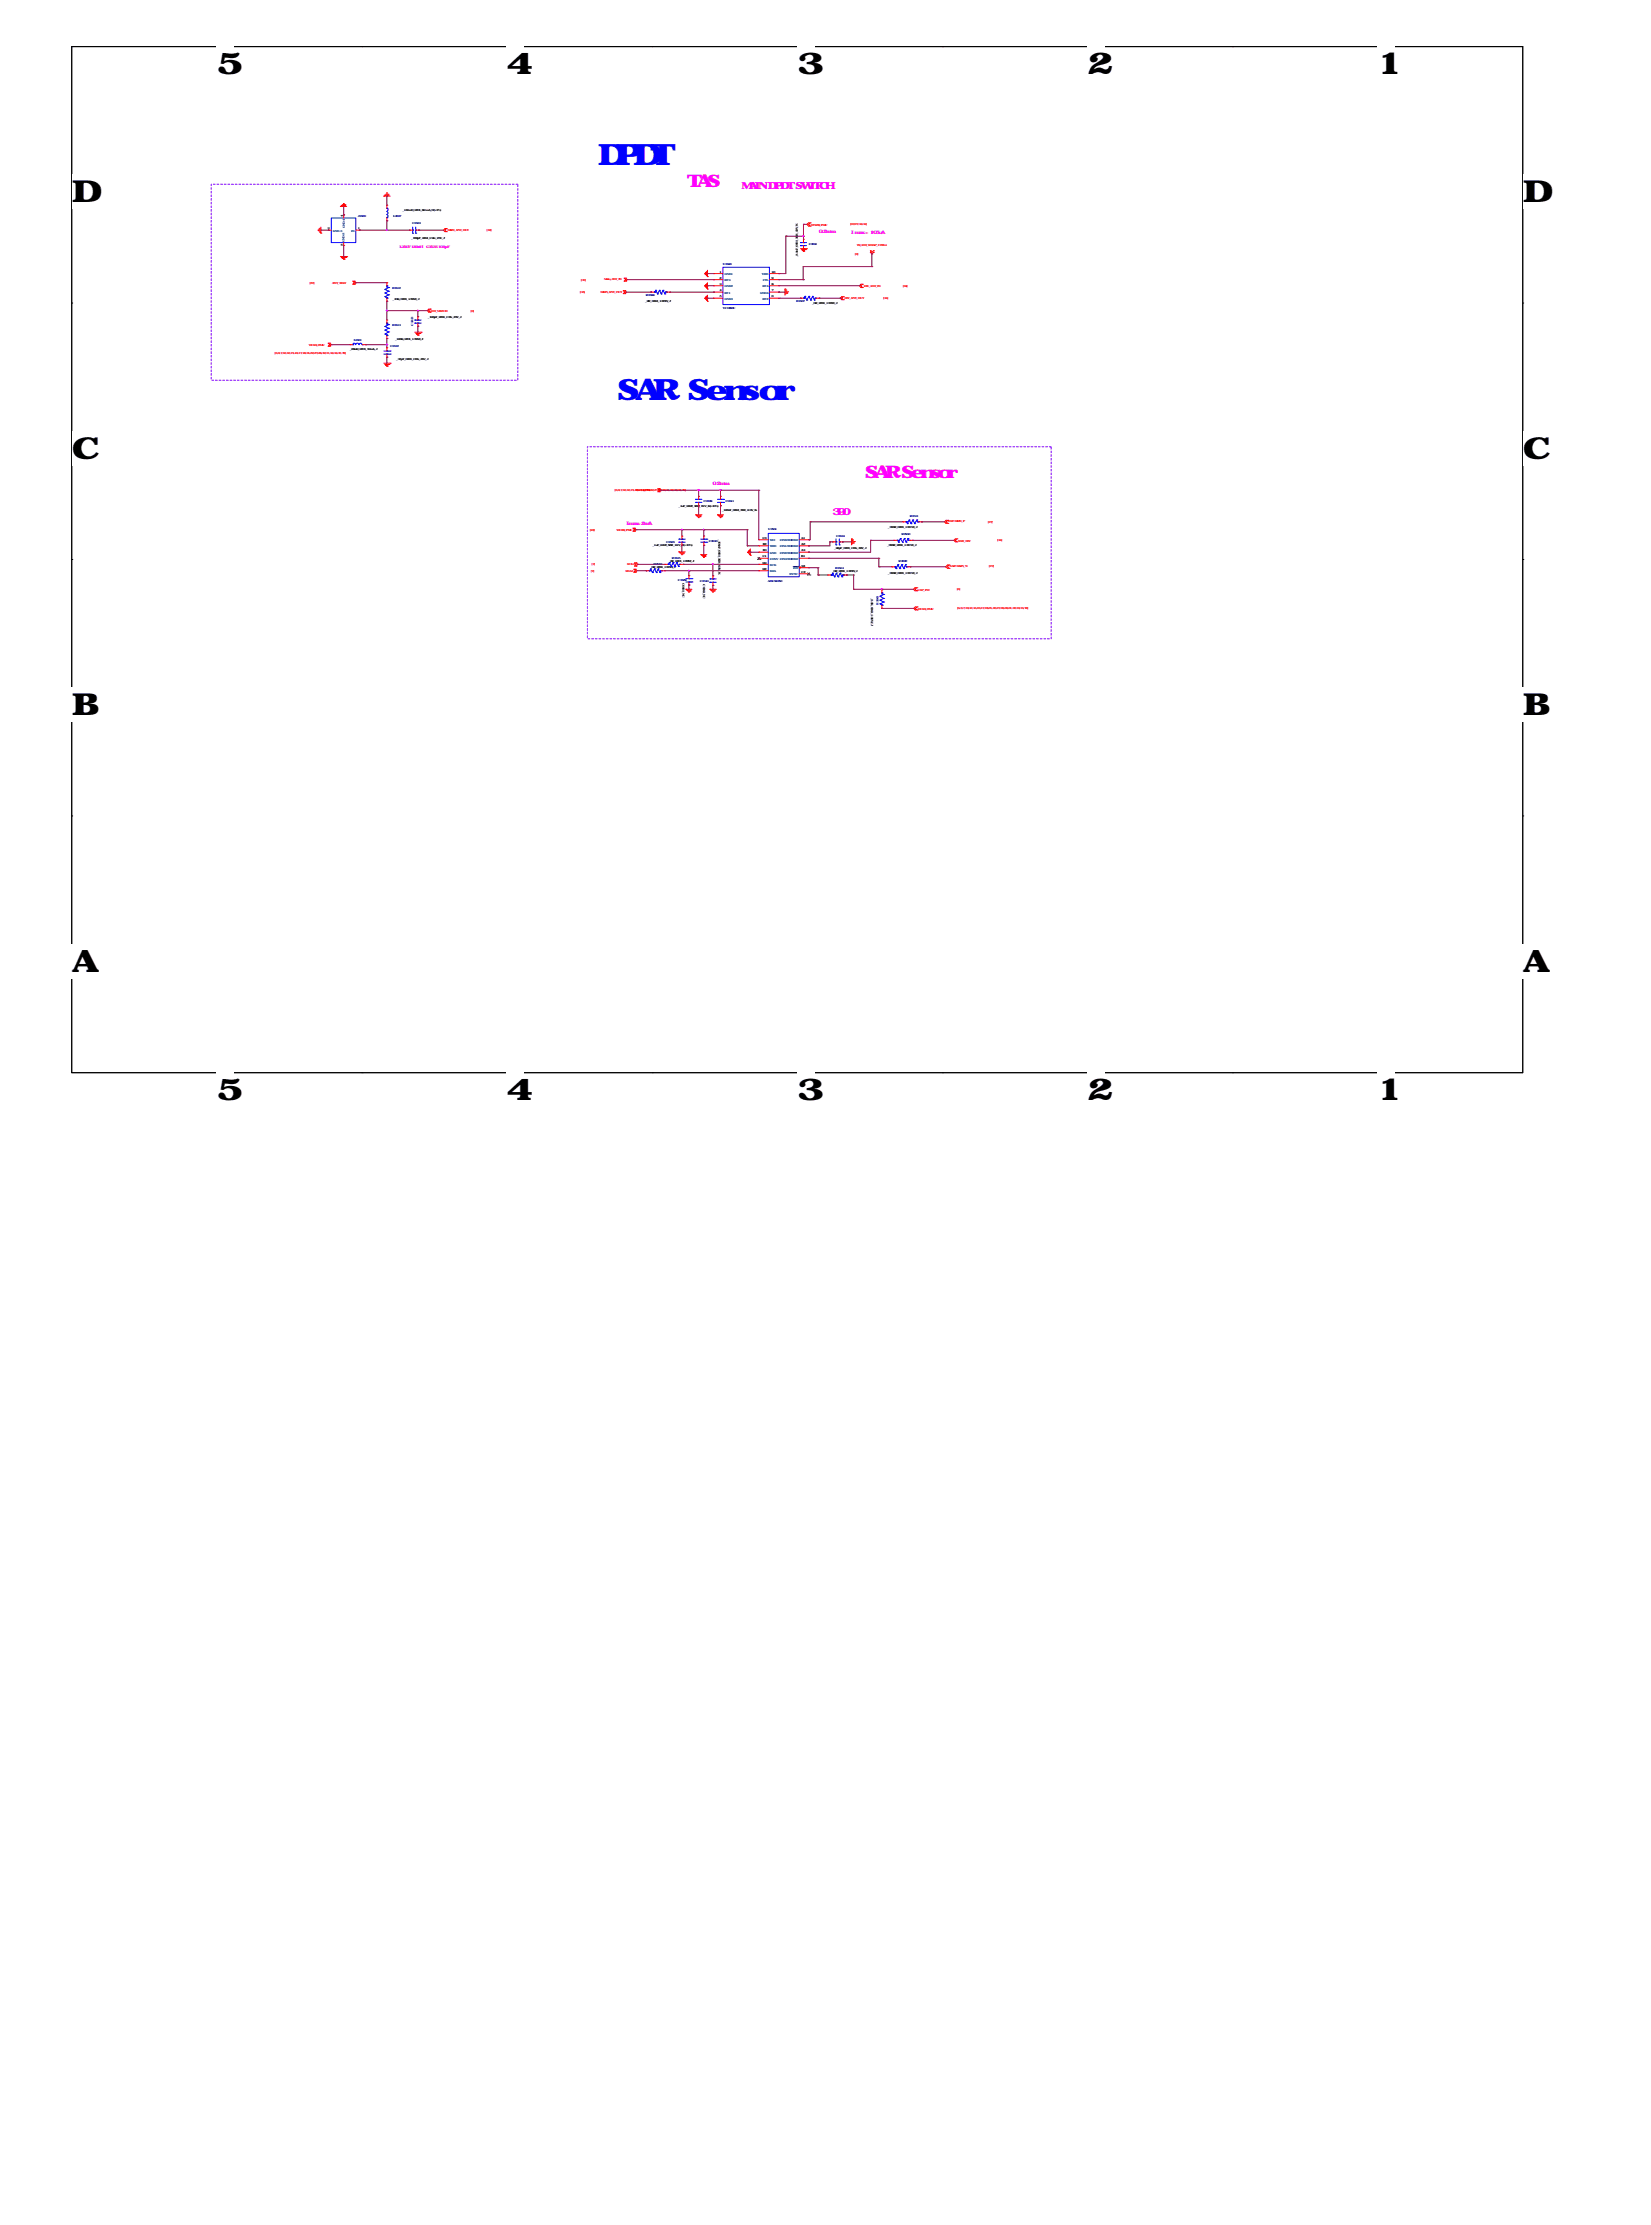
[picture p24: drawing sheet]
<svg xmlns="http://www.w3.org/2000/svg" width="230mm" height="310mm" viewBox="0 0 230 310" stroke-linecap="round" stroke-linejoin="round" font-family="sans-serif">
<defs><g id="words">
<g font-size="4.2">
<text x="30.2" y="10.3">5</text>
<text x="70.6" y="10.3">4</text>
<text x="111" y="10.3">3</text>
<text x="151.5" y="10.3">2</text>
<text x="191.9" y="10.3">1</text>
<text x="10" y="28.2">D</text>
<text x="212.1" y="28.2">D</text>
<text x="10" y="63.9">C</text>
<text x="212.1" y="63.9">C</text>
<text x="10" y="99.6">B</text>
<text x="212.1" y="99.6">B</text>
<text x="10" y="135.4">A</text>
<text x="212.1" y="135.4">A</text>
<text x="30.2" y="153.3">5</text>
<text x="70.6" y="153.3">4</text>
<text x="111" y="153.3">3</text>
<text x="151.5" y="153.3">2</text>
<text x="191.9" y="153.3">1</text>
</g>
<g font-size="4.1" fill="#00f">
<text x="83.3" y="23">DPDT</text>
<text x="86" y="55.8">SAR Sensor</text>
</g>
<g font-size="2.4" fill="#f0f">
<text x="95.7" y="26.1">TAS</text>
<text x="120.5" y="66.6">SAR Sensor</text>
</g>
<g font-size="1.4" fill="#f0f">
<text x="103.3" y="26.3">MAIN DPDT SWITCH</text>
<text x="116" y="71.8">390欧即可</text>
</g>
<g font-size=".7" fill="#f0f">
<text x="112.1" y="32.5">不小于0.2mm线宽</text>
<text x="118.6" y="32.6">I max = 105uA</text>
<text x="97.2" y="67.5">不小于0.2mm线宽</text>
<text x="87.3" y="73.1">Imax=2mA</text>
</g>
<text font-size=".5" fill="#f0f" x="53.1" y="34.6">空口电路，L3507 120nH，C3533 100pF</text>
<g font-size=".4">
<text x="54.4" y="29.4">叠层电感_120 nH_0201_80 mA_H(±3%)</text>
<text x="45.6" y="31.9">3</text>
<text x="47.8" y="30.3" transform="rotate(-90 47.8 30.3)">4</text>
<text x="47.8" y="34.3" transform="rotate(-90 47.8 34.3)">2</text>
<text x="49.9" y="31.9">1</text>
<text x="56.4" y="33.2">电容_100pF_0201_C0G_25V_J</text>
<text x="111.1" y="35.8" transform="rotate(-90 111.1 35.8)">_2.2nF_0201_X5R_25V_K</text>
<text x="53.9" y="41.8">电阻_10K_0201_1/20W_J</text>
<text x="100.2" y="38">1</text>
<text x="100.2" y="38.8">2</text>
<text x="100.2" y="39.7">3</text>
<text x="100.2" y="40.6">4</text>
<text x="100.2" y="41.4">5</text>
<text x="107.5" y="40.6">7</text>
<text x="107.5" y="38">10</text>
<text x="107.5" y="41.4">6</text>
<text x="107.5" y="39.7">8</text>
<text x="107.5" y="38.8">9</text>
<text x="54.2" y="47.4">电阻_100K_0201_1/20W_J</text>
<text x="58.8" y="44.3">电容_100pF_0201_C0G_25V_J</text>
<text x="89" y="42.1">电阻_0R_0201_1/20W_J</text>
<text x="112.3" y="42.4">电阻_0R_0201_1/20W_J</text>
<text x="47" y="48.8">叠层电感_68nH_0201_50mA_J</text>
<text x="54.4" y="50.1">电容_33pF_0201_C0G_25V_J</text>
<text x="93.7" y="70.6">电容_1uF_0402_X5R_16 V_K(±10%)</text>
<text x="99.7" y="71.2">电容_100nF_0201_X5R_6.3V_K</text>
<text x="90" y="76.1">电容_1uF_0402_X5R_16 V_K(±10%)</text>
<text x="100.1" y="75.1" transform="rotate(90 100.1 75.1)">_100nF_0201_X5R_6.3V_K</text>
<text x="106.2" y="77.7">C1</text>
<text x="106.2" y="75.1">C3</text>
<text x="106.3" y="76.8">B3</text>
<text x="106.3" y="75.9">B2</text>
<text x="111.6" y="76.8">A3</text>
<text x="111.6" y="75.9">A2</text>
<text x="111.6" y="77.7">B1</text>
<text x="111.6" y="75.1">A1</text>
<text x="115.4" y="76.5">电容_68pF_0201_C0G_50V_J</text>
<text x="122.7" y="76.1">电阻_390R_0201_1/20 W_J</text>
<text x="122.9" y="73.6">电阻_390R_0201_1/20 W_J</text>
<text x="89.7" y="79.1">电阻_0R_0201_1/20W_J</text>
<text x="92.3" y="78.2">电阻_0R_0201_1/20W_J</text>
<text x="95.1" y="81.3" transform="rotate(90 95.1 81.3)">C0201_NC</text>
<text x="98" y="81.4" transform="rotate(90 98 81.4)">C0201_NC</text>
<text x="106.2" y="79.4">D2</text>
<text x="106.2" y="78.5">D3</text>
<text x="111.6" y="79.8">C2</text>
<text x="111.6" y="79">D1</text>
<text x="115.1" y="79.7">电阻_0R_0201_1/20W_J</text>
<text x="121.4" y="83.3" transform="rotate(90 121.4 83.3)">_2.2K_0201_1/20W_J</text>
<text x="122.9" y="79.9">电阻_390R_0201_1/20 W_J</text>
</g>
<g font-size=".4" fill="#004080">
<text x="46.4" y="32.3">GND-3</text>
<text x="48" y="33.7" transform="rotate(-90 48 33.7)">GND-2</text>
<text x="48.1" y="31.8" transform="rotate(-90 48.1 31.8)">GND-4</text>
<text x="48.9" y="32.3">IN</text>
<text x="100.9" y="38.3">GND1</text>
<text x="100.9" y="39.2">RF3</text>
<text x="100.9" y="40">GND2</text>
<text x="100.9" y="40.9">RF1</text>
<text x="100.9" y="41.8">GND3</text>
<text x="105.9" y="40.9">GND4</text>
<text x="106.1" y="38.3">VDD</text>
<text x="106.2" y="41.8">RF2</text>
<text x="106.2" y="40">RF4</text>
<text x="106.3" y="39.2">CTL</text>
<text x="107.2" y="77.2">GND</text>
<text x="107.2" y="75.4">VIO</text>
<text x="107.2" y="76.3">VDD</text>
<text x="108.6" y="77.2">CIN2/SHIELD</text>
<text x="108.6" y="76.3">CIN1/SHIELD</text>
<text x="108.6" y="75.4">CIN0/SHIELD</text>
<text x="107.2" y="78">CONV CIN3/SHIELD</text>
<text x="107.2" y="79.7">SDA</text>
<text x="107.2" y="78.8">SCK</text>
<text x="110" y="80.2">SYNC</text>
<text x="110.5" y="79.3">INT</text>
</g>
<g font-size=".4" fill="#000080">
<text x="49.8" y="30.2">J3500</text>
<text x="54.8" y="30.3">L3507</text>
<text x="57.4" y="31.2">C3533</text>
<text x="112.7" y="34.2">C3501</text>
<text x="54.6" y="40.2">R3512</text>
<text x="90" y="41.3">R3508</text>
<text x="100.7" y="37">U3500</text>
<text x="49.3" y="47.6">L3501</text>
<text x="54.6" y="45.4">R3513</text>
<text x="57.5" y="45.4" transform="rotate(-90 57.5 45.4)">C3513</text>
<text x="100.7" y="43.1">VC1899U</text>
<text x="110.9" y="42.1">R3507</text>
<text x="54.4" y="48.4">C3512</text>
<text x="98" y="69.9">C3508</text>
<text x="101.1" y="70">C3511</text>
<text x="126.8" y="72">R3511</text>
<text x="92.8" y="75.6">C3535</text>
<text x="93.6" y="77.8">R3515</text>
<text x="98.7" y="75.5">C3536</text>
<text x="107" y="73.9">U3501</text>
<text x="116.5" y="74.8">C3534</text>
<text x="125.6" y="74.6">R3500</text>
<text x="91" y="78.7">R3516</text>
<text x="94.5" y="81">C3509</text>
<text x="97.5" y="81.1">C3510</text>
<text x="107" y="81.1">ADUX1050</text>
<text x="116.3" y="79.3">R3514</text>
<text x="125.2" y="78.3">R3502</text>
<text x="122.4" y="84.2" transform="rotate(-90 122.4 84.2)">R3501</text>
</g>
<g font-size=".4" fill="#f00">
<text x="62.3" y="32.2">MAIN_ANT_OUT</text>
<text x="67.8" y="32.2">[35]</text>
<text x="113" y="31.4">VFE28_PMU</text>
<text x="118.4" y="31.4">[10,27,32,34]</text>
<text x="119.1" y="35.5">[6]</text>
<text x="119.3" y="34.3">TX_ANT_SWAP_CTRL1</text>
<text x="43.1" y="39.5">[27]</text>
<text x="46.3" y="39.5">ANT_TEST</text>
<text x="80.8" y="40.8">[35]</text>
<text x="80.9" y="39.1">[33]</text>
<text x="83.7" y="40.8">MAIN_ANT_OUT</text>
<text x="84.2" y="39.1">Main_ANT_IN</text>
<text x="117.7" y="41.7">DIV_ANT_OUT</text>
<text x="120.4" y="39.9">DIV_ANT_IN</text>
<text x="123" y="41.7">[34]</text>
<text x="125.8" y="39.9">[34]</text>
<text x="59.9" y="43.4">ANT_MATCH</text>
<text x="65.5" y="43.4">[6]</text>
<text x="38.3" y="49.3">[5,6,7,10,12,15,16,17,18,21,22,27,28,30,31,32,34,35,78]</text>
<text x="43" y="48.2">VIO18_PMU</text>
<text x="85.6" y="68.4">[5,6,7,10,12,15,16,17,18,21,22,27,28,30,31,32,34,35,78]</text>
<text x="88.6" y="68.5">VIO18_PMU</text>
<text x="82.2" y="73.9">[10]</text>
<text x="85.9" y="73.9">VIO28_PMU</text>
<text x="132" y="72.8">SAR MAIN_P</text>
<text x="133.5" y="75.5">SAR_DIV</text>
<text x="137.6" y="72.8">[27]</text>
<text x="138.9" y="75.4">[34]</text>
<text x="82.3" y="79.7">[7]</text>
<text x="82.4" y="78.8">[7]</text>
<text x="87.1" y="79.7">SDA3</text>
<text x="87.4" y="78.8">SCL3</text>
<text x="127.8" y="82.3">CAP_INT</text>
<text x="132.3" y="79.1">SAR MAIN_N</text>
<text x="133.3" y="82.2">[6]</text>
<text x="137.8" y="79.1">[27]</text>
<text x="127.9" y="84.9">VIO18_PMU</text>
<text x="133.3" y="84.9">[5,6,7,10,12,15,16,17,18,21,22,27,28,30,31,32,34,35,78]</text>
</g>
</g></defs>
<path d="M10 6.5h202.1v143h-202.1z" fill="none" stroke="#000" stroke-width=".14"/>
<g fill="#fff">
<path d="M30.2 6.5h2.4v4.7h-2.4z"/>
<path d="M30.2 149.5h2.4v4.7h-2.4z"/>
</g>
<path d="M50.4 6.5h.1M50.4 149.5h.1" fill="none" stroke="#000" stroke-width=".14"/>
<g fill="#fff">
<path d="M70.6 6.5h2.4v4.7h-2.4z"/>
<path d="M70.6 149.5h2.4v4.7h-2.4z"/>
</g>
<path d="M90.8 6.5h.1M90.8 149.5h.1" fill="none" stroke="#000" stroke-width=".14"/>
<g fill="#fff">
<path d="M111 6.5h2.4v4.7h-2.4z"/>
<path d="M111 149.5h2.4v4.7h-2.4z"/>
</g>
<path d="M131.3 6.5h.1M131.3 149.5h.1" fill="none" stroke="#000" stroke-width=".14"/>
<g fill="#fff">
<path d="M151.5 6.5h2.3v4.7h-2.3z"/>
<path d="M151.5 149.5h2.3v4.7h-2.3z"/>
</g>
<path d="M171.7 6.5h.1M171.7 149.5h.1" fill="none" stroke="#000" stroke-width=".14"/>
<g fill="#fff">
<path d="M191.9 6.5h2.4v4.7h-2.4z"/>
<path d="M191.9 149.5h2.4v4.7h-2.4z"/>
<path d="M10 24.4h3v4.7h-3z"/>
<path d="M212.1 24.4h3.1v4.7h-3.1z"/>
<path d="M10 60.1h3v4.7h-3z"/>
<path d="M212.1 60.1h3.1v4.7h-3.1z"/>
</g>
<path d="M10 42.2h.1M212.1 42.2h.1" fill="none" stroke="#000" stroke-width=".14"/>
<g fill="#fff">
<path d="M10 95.8h2.8v4.8h-2.8z"/>
<path d="M212.1 95.8h2.9v4.8h-2.9z"/>
</g>
<path d="M10 78h.1M212.1 78h.1" fill="none" stroke="#000" stroke-width=".14"/>
<g fill="#fff">
<path d="M10 131.5h2.8v4.8h-2.8z"/>
<path d="M212 131.5h3v4.8h-3z"/>
</g>
<path d="M10 113.7h.1M212.1 113.7h.1" fill="none" stroke="#000" stroke-width=".14"/>
<path d="M29.4 25.7h42.7v27.3h-42.7zM81.8 62.2h64.6v26.8h-64.6z" fill="none" stroke="#8000ff" stroke-width=".14" stroke-dasharray=".3 .3"/>
<g fill="none" stroke="#f00" stroke-width=".14">
<path d="M44.3 32.1h.1M44.3 32v.1M44.5 31.9h.1M44.5 31.9v.3M44.6 32.4h.1M44.6 31.8v.6M44.7 32.5h.1M44.7 31.6v.9M45.7 32.1h.1M45.7 32.1h.4M47.4 28.8h.9M47.4 28.8h.1"/>
<path d="M47.4 35.7h.9M47.5 28.6h.7M47.5 28.6h.1M47.5 35.9h.7M47.7 36h.3M47.7 36h.1M47.7 28.5h.3M47.8 28.4h.1M47.8 36.1h.1M47.9 29.9h.1M47.9 34.2h.1M47.9 29.9v.5"/>
<path d="M47.9 33.8v.4M47.9 36.1h.1M48 28.5h.1M48.2 35.9h.1M48.3 35.7h.1M49.2 39.2l.2 .2-.2 .2M49.2 39.2h.1M49.2 39.6h.1M49.4 39.2l.2 .2-.2 .2M49.4 39.6h.1M49.4 39.2h.1M49.6 32.1h.4"/>
<path d="M50 32.1h.1M53.5 27.3h.1M53.5 27.3h.9M53.6 27.2h.1M53.6 27.2h.6M53.7 27.1h.4M53.8 26.9h.1M53.9 28.6h.1M53.9 30.8h.1M53.9 39.4h.1M53.9 28.6v.4M53.9 30.3v.5"/>
<path d="M53.9 39.4v.4M54.1 27.1h.1M62 31.9l-.2 .2 .2 .2M62 32.3h.1M62 31.9h.1M62.2 31.9l-.2 .2 .2 .2M62.2 31.9h.1M62.2 32.3h.1M87 38.8l.2 .2-.2 .2M87 39.2h.1M87 38.8h.1M87.2 38.8h.1"/>
<path d="M87.2 39.2h.1M87.2 38.8l.2 .2-.2 .2M98.2 39.9h.1M98.2 38.2h.1M98.2 38.1v.1M98.2 39.8v.1M98.3 39.6h.1M98.3 37.9h.1M98.3 37.9v.4M98.3 39.6v.4M98.4 38.4h.1M98.4 37.8v.6"/>
<path d="M98.4 39.5v.6M98.6 38.5h.1M98.6 37.7v.8M98.6 39.4v.9M99.4 38.1h.1M99.4 39h.1M99.4 39.8h.1M99.4 38.1h1.3M99.4 39h1.3M99.4 39.8h1.3M107.2 38.1h1.3M107.2 39h1.3"/>
<path d="M107.2 39.8h1.3M108.5 39.8h.1M108.5 39h.1M108.5 38.1h.1M111.5 34.6h.9M111.6 34.8h.6M111.8 34.9h.3M111.8 34.9h.1M111.9 35h.1M111.9 33.3h.1M111.9 34.6h.1M111.9 33.3v.5"/>
<path d="M111.9 34.2v.4M112 35h.1M112.2 34.8h.1M112.4 34.6h.1M112.7 31l-.3 .3 .3 .2M112.7 31h.1M112.7 31.5h.1M112.9 31l-.2 .3 .2 .2M112.9 31.5h.1M112.9 31h.1M119.9 39.6l-.2 .2 .2 .3M119.9 39.6h.1"/>
<path d="M120.1 39.6h.1M120.1 39.6l-.2 .2 .2 .3M121.2 35.2h.1M121.2 34.9h.1M121.2 35.2l.3 .2 .2-.2M121.2 34.9l.3 .3 .2-.3M121.7 35.2h.1M121.7 34.9h.1M45.7 47.8l.2 .2-.2 .2M45.7 47.8h.1M45.7 48.2h.1M45.9 48.2h.1"/>
<path d="M45.9 47.8h.1M45.9 47.8l.2 .2-.2 .2M48.7 48h.5M48.7 48h.1M50.5 48h.4M50.9 48h.1M53.5 50.6h.9M53.6 50.8h.6M53.7 50.9h.4M53.7 50.9h.1M53.8 51h.1M53.9 49.8h.1"/>
<path d="M53.9 48.4h.1M53.9 47.2h.1M53.9 44.6h.1M53.9 42h.1M53.9 41.5v.5M53.9 44.6v.4M53.9 46.8v.4M53.9 48.4v.5M53.9 49.3v.5M53.9 51h.1M54.2 50.8h.1M54.4 50.6h.1"/>
<path d="M57.8 46.3h.9M57.9 46.5h.6M58 46.6h.1M58 46.6h.4M58.2 46.7h.1M58.2 44.1h.1M58.2 45.4h.1M58.2 44.1v.5M58.2 45v.4M58.3 46.7h.1M58.5 46.5h.1M58.7 46.3h.1"/>
<path d="M59.7 43.1l-.2 .2 .2 .2M59.7 43.5h.1M59.7 43.1h.1M59.9 43.1l-.2 .2 .2 .2M59.9 43.1h.1M59.9 43.5h.1M86.8 40.5l.2 .2-.2 .2M86.8 40.9h.1M86.8 40.5h.1M87 40.5h.1M87 40.9h.1M87 40.5l.3 .2-.3 .2"/>
<path d="M98.2 41.6h.1M98.2 41.5v.1M98.3 41.4h.1M98.3 41.4v.3M98.4 41.8h.1M98.4 40.1h.1M98.4 41.3v.5M98.6 42h.1M98.6 40.3h.1M98.6 41.1v.9M99.4 40.7h.1M99.4 41.5h.1"/>
<path d="M99.4 40.7h1.3M99.4 41.5h1.3M107.2 40.7h1.3M107.2 41.5h1.3M108.5 41.5h.1M108.5 40.7h.1M109.3 40.3h.1M109.3 40.3v.8M109.5 40.4h.1M109.5 40.4v.6M109.6 40.9h.1M109.6 40.5v.4"/>
<path d="M109.7 40.7h.1M117.3 41.8h.1M117.3 41.3h.1M117.3 41.3l-.2 .2 .2 .3M117.5 41.3l-.2 .2 .2 .3M117.5 41.3h.1M117.5 41.8h.1M119.9 40.1h.1M120.1 40.1h.1M88.2 73.6h.1M88.2 74h.1M88.2 73.6l.2 .2-.2 .2"/>
<path d="M88.3 79.7h.1M88.3 79.3h.1M88.3 79.3l.2 .2-.2 .2M88.4 73.6l.2 .2-.2 .2M88.4 78.4l.2 .2-.2 .3M88.4 74h.1M88.4 73.6h.1M88.4 78.9h.1M88.4 78.4h.1M88.5 79.3l.2 .2-.2 .2M88.5 79.3h.1M88.5 79.7h.1"/>
<path d="M88.6 78.4h.1M88.6 78.9h.1M88.6 78.4l.3 .2-.3 .3M91.7 68.1h.1M91.7 68.5h.1M91.7 68.1l.2 .2-.2 .2M91.9 68.1l.2 .2-.2 .2M91.9 68.5h.1M91.9 68.1h.1M94.6 76.9h.1M94.6 76.9h.9M94.7 77h.1"/>
<path d="M94.7 77h.6M94.8 77.1h.4M95 77.3h.1M95 74.7h.1M95 76h.1M95 74.7v.4M95 75.5v.5M95.2 77.1h.1M96.9 71.7h.1M96.9 71.7h.9M97 71.9h.1M97 71.9h.7"/>
<path d="M97.2 72h.3M97.3 72.1h.1M97.3 69.1h.1M97.3 70.5h.1M97.3 69.1v.5M97.3 70v.5M97.5 72h.1M97.6 77.3h.1M97.6 77.3h.9M97.7 77.4h.1M97.7 77.4h.6M97.9 77.5h.3"/>
<path d="M98 77.7h.1M98.2 77.5h.1M100 71.7h.8M100 71.7h.1M100.1 71.9h.1M100.1 71.9h.6M100.2 72h.3M100.3 72.1h.1M100.4 69.1h.1M100.4 70.5h.1M100.4 69.1v.5M100.4 70v.5"/>
<path d="M100.5 72h.1M104.1 77h.1M104.1 76.9v.1M104.3 76.8h.1M104.3 76.8v.3M104.4 77.2h.1M104.4 76.6v.6M104.5 77.4h.1M104.5 76.5v.9M105.7 76.9h.1M105.7 77.8h.1M105.7 76.9h1.3"/>
<path d="M105.7 77.8h1.3M111.3 76.9h1.4M111.3 76h1.4M111.3 77.8h1.4M112.7 76.9h.1M112.7 76h.1M112.7 77.8h.1M116 75.5h.5M116 75.5h.1M116.9 75.5h.4M117.3 75.5h.1M118.6 75.1h.1"/>
<path d="M118.6 75.1v.8M118.7 75.2h.1M118.7 75.2v.6M118.9 75.7h.1M118.9 75.3v.4M119 75.5h.1M125.8 72.7h.4M125.8 72.7h.1M127.9 72.7h.5M128.4 72.7h.1M131.8 72.5h.1M131.8 72.9h.1"/>
<path d="M131.8 72.5l-.2 .2 .2 .2M132 78.7l-.3 .3 .3 .2M132 79.2h.1M132 78.7h.1M132 72.5l-.2 .2 .2 .2M132 72.9h.1M132 72.5h.1M132.2 78.7l-.2 .3 .2 .2M132.2 78.7h.1M132.2 79.2h.1M133.1 75.1l-.2 .2 .2 .2M133.1 75.1h.1"/>
<path d="M133.1 75.5h.1M133.3 75.1l-.2 .2 .2 .2M133.3 75.5h.1M133.3 75.1h.1M95.5 82.1h.9M95.5 82.1h.1M95.7 82.2h.6M95.7 82.2h.1M95.8 82.4h.3M95.9 82.5h.1M96.1 82.4h.1M98.9 82.1h.1"/>
<path d="M98.9 82.1h.9M99 82.2h.1M99 82.2h.7M99.1 82.4h.4M99.3 82.5h.1M99.5 82.4h.1M115.4 80.1h.1M115.4 80.1h.4M117.5 80.1h.4M117.9 80.1h.1M122.9 84.8h.1M122.9 82.2h.1"/>
<path d="M122.9 82.2v.4M122.9 84.3v.5M127.5 81.9l-.2 .2 .2 .2M127.5 81.9h.1M127.5 82.3h.1M127.5 84.6l-.2 .2 .2 .2M127.5 84.6h.1M127.5 85h.1M127.7 81.9l-.2 .2 .2 .2M127.7 82.3h.1M127.7 81.9h.1M127.8 84.6l-.3 .2 .3 .2"/>
<path d="M127.8 85h.1M127.8 84.6h.1"/>
</g>
<g fill="none" stroke="#00f" stroke-width=".14">
<path d="M46.1 30.4h3.5v3.4h-3.5zM53.9 30.3h.1M53.9 29h.1M53.9 39.8h.1M53.9 40h.1M53.9 39.8v.2M53.9 40l.2 .1M53.9 29l.2 .2-.2 .2M53.9 29.5l.2 .2-.2 .2M53.9 29.9l.2 .2-.2 .2M100.7 37.2h6.5v5.2h-6.5zM111.5 33.8h.9"/>
<path d="M111.5 34.2h.9M111.5 33.8h.1M111.5 34.2h.1M111.9 33.8h.1M111.9 34.2h.1M49.2 48h.1M49.5 48l-.2-.2-.1 .2M50 48l-.2-.2-.2 .2M50.4 48l-.2-.2-.2 .2M50.5 48h.1M53.5 49.3h.9M53.5 48.9h.9"/>
<path d="M53.6 45.5h.1M53.6 46h.1M53.6 46.5h.1M53.6 40.3h.1M53.6 40.8h.1M53.6 41.3h.1M53.6 45.5l.5 .2M53.6 46l.5 .2M53.6 46.5l.3 .2M53.6 40.3l.5 .3M53.6 40.8l.5 .3M53.6 41.3l.3 .2"/>
<path d="M53.9 49.3h.1M53.9 48.9h.1M53.9 45h.1M53.9 46.8h.1M53.9 45.1h.1M53.9 46.7h.1M53.9 41.5h.1M53.9 45v.1M53.9 46.7v.1M53.9 45.1l.2 .1M54.1 45.2h.1M54.1 45.7h.1"/>
<path d="M54.1 46.2h.1M54.1 40.1h.1M54.1 40.6h.1M54.1 41.1h.1M54.1 45.2l-.5 .3M54.1 45.7l-.5 .3M54.1 46.2l-.5 .3M54.1 40.1l-.5 .2M54.1 40.6l-.5 .2M54.1 41.1l-.5 .2M54.4 49.3h.1M54.4 48.9h.1"/>
<path d="M57.8 44.6h.1M57.8 45h.1M57.8 44.6h.9M57.8 45h.9M58.2 44.6h.1M58.2 45h.1M94.6 75.1h.1M94.6 75.5h.1M94.6 75.1h.9M94.6 75.5h.9M95 75.1h.1M95 75.5h.1"/>
<path d="M96.9 69.6h.1M96.9 70h.1M96.9 69.6h.9M96.9 70h.9M97.3 69.6h.1M97.3 70h.1M100 69.6h.8M100 70h.8M100.4 69.6h.1M100.4 70h.1M100.8 69.6h.1M100.8 70h.1"/>
<path d="M107 74.3h4.3v6.1h-4.3zM116 79.9h.1M116 79.9l-.1 .2M116 79.9l.2 .5M116.5 75.5h.1M116.5 75.9h.1M116.5 75.1v.8M116.5 79.9h.1M116.5 79.9l-.3 .5M116.5 79.9l.3 .5M116.9 75.9h.1M116.9 75.5h.1"/>
<path d="M116.9 75.1v.8M117.1 79.9h.1M117.1 79.9l-.3 .5M117.1 79.9l.2 .5M126.2 72.7h.1M126.3 72.7l.1 .3M126.3 72.7h.1M126.4 73h.1M126.7 72.4h.1M126.7 72.4l-.3 .6M126.7 72.4l.2 .6M126.9 73h.1"/>
<path d="M127.2 72.4h.1M127.2 72.4l-.3 .6M127.2 72.4l.2 .6M127.4 73h.1M127.7 72.4l.1 .3M127.7 72.4h.1M127.7 72.4l-.3 .6M127.8 72.7h.1M127.9 72.7h.1M115.8 80.1h.1M115.9 80.1h.1M116.2 80.4h.1"/>
<path d="M116.8 80.4h.1M117.3 80.4h.1M117.4 80.1h.1M117.4 80.1l-.1 .3M117.5 80.1h.1M122.6 83.1h.1M122.6 83.6h.1M122.6 84.1h.1M122.6 83.1l.5 .3M122.6 83.6l.5 .3M122.6 84.1l.3 .2M122.9 82.6h.1"/>
<path d="M122.9 84.3h.1M122.9 82.7h.1M122.9 82.6v.1M122.9 82.7l.2 .1M123.1 82.8h.1M123.1 83.4h.1M123.1 83.9h.1M123.1 82.8l-.5 .3M123.1 83.4l-.5 .2M123.1 83.9l-.5 .2"/>
</g>
<path d="M105.5 78h.1M105.6 77.7l.3 .3M105.8 77.7l-.3 .3M105.9 78h.1" fill="none" stroke="#804000" stroke-width=".14"/>
<circle cx="111.4" cy="79.1" r=".11" fill="#fff" stroke="#f00" stroke-width=".14"/>
<g fill="none" stroke="#f00" stroke-width=".14">
<path d="M57.1 32.1h.4M57.1 32.1h.1M57.9 32.1h.4M58.3 32.1h.1M90.7 40.7h.4M90.7 40.7h.1M92.8 40.7h.5M93.3 40.7h.1M111.5 41.5h.4M111.5 41.5h.1M113.7 41.5h.4M114.1 41.5h.1"/>
<path d="M90 79.5h.4M90 79.5h.1M92.2 79.5h.4M92.6 79.5h.1M92.6 78.6h.1M92.6 78.6h.4M94.7 78.6h.5M95.2 78.6h.1M98 74.7h.1M98 76h.1M98 74.7v.4M98 75.5v.5"/>
<path d="M105.7 75.2h.1M105.7 79.5h.1M105.7 78.6h.1M105.7 76h.1M105.7 75.2h1.3M105.7 79.5h1.3M105.7 78.6h1.3M105.7 76h1.3M111.3 75.2h1.4M111.3 79.9h1.4M111.6 79.1h1.1M112.7 79.1h.1"/>
<path d="M112.7 75.2h.1M112.7 79.9h.1M124.2 79h.4M124.2 79h.1M124.5 75.3h.1M124.5 75.3h.5M126.4 79h.4M126.7 75.3h.4M126.8 79h.1M127.1 75.3h.1M96 80.2h.1M96 81.5h.1"/>
<path d="M96 80.2v.4M96 81.1v.4M99.3 81.6h.1M99.3 80.2h.1M99.3 80.2v.5M99.3 81.1v.5"/>
</g>
<path d="M110.5 78.9h.6M111.1 78.9h.1" fill="none" stroke="#004080" stroke-width=".14"/>
<path d="M112.5 79.8l.3 .3M112.8 79.8l-.3 .3M112.5 80.1h.1M112.8 80.1h.1" fill="none" stroke="#804000" stroke-width=".14"/>
<g fill="none" stroke="#00f" stroke-width=".14">
<path d="M57.5 32.1h.1M57.5 32.5h.1M57.5 31.6v.9M57.9 32.5h.1M57.9 32.1h.1M57.9 31.6v.9M91.1 40.7h.1M91.2 40.7h.1M91.4 40.4h.1M91.4 40.4l-.2 .3M91.4 40.4l.2 .6M91.6 41h.1"/>
<path d="M91.9 40.4h.1M91.9 40.4l-.3 .6M91.9 40.4l.2 .6M92.1 41h.1M92.4 40.4h.1M92.4 40.4l-.3 .6M92.4 40.4l.2 .6M92.6 41h.1M92.7 40.7h.1M92.7 40.7l-.1 .3M92.8 40.7h.1M111.9 41.5h.1"/>
<path d="M112 41.5h.1M112.1 41.3h.1M112.1 41.3l-.1 .2M112.1 41.3l.3 .5M112.4 41.8h.1M112.7 41.3h.1M112.7 41.3l-.3 .5M112.7 41.3l.2 .5M112.9 41.8h.1M113.2 41.3h.1M113.2 41.3l-.3 .5M113.2 41.3l.3 .5"/>
<path d="M113.5 41.8h.1M113.5 41.5h.1M113.5 41.5v.3M113.5 41.5h.2M113.7 41.5h.1M90.4 79.5h.1M90.5 79.5h.1M90.6 79.3h.1M90.6 79.3l-.1 .2M90.6 79.3l.3 .5M90.9 79.8h.1M91.2 79.3h.1"/>
<path d="M91.2 79.3l-.3 .5M91.2 79.3l.2 .5M91.4 79.8h.1M91.7 79.3h.1M91.7 79.3l-.3 .5M91.7 79.3l.2 .5M91.9 79.8h.1M92 79.5h.1M92 79.5l-.1 .3M92 79.5h.2M92.2 79.5h.1M93 78.6h.1"/>
<path d="M93.1 78.6h.1M93.3 78.4h.1M93.3 78.4l-.2 .2M93.3 78.4l.2 .5M93.5 78.9h.1M93.8 78.4h.1M93.8 78.4l-.3 .5M93.8 78.4l.2 .5M94 78.9h.1M94.3 78.4h.1M94.3 78.4l-.3 .5M94.3 78.4l.2 .5"/>
<path d="M94.5 78.9h.1M94.6 78.6h.1M94.6 78.6l-.1 .3M94.7 78.6h.1M97.6 75.1h.9M97.6 75.5h.9M98 75.1h.1M98 75.5h.1M98.5 75.1h.1M98.5 75.5h.1M124.6 79h.1M124.7 79l.1 .2"/>
<path d="M124.7 79h.1M124.8 79.2h.1M125 75.3h.1M125.1 75.3l.1 .2M125.1 75.3h.1M125.1 78.7h.1M125.1 78.7l-.3 .5M125.1 78.7l.3 .5M125.2 75.5h.1M125.4 79.2h.1M125.4 75l.3 .5M125.4 75h.1"/>
<path d="M125.4 75l-.2 .5M125.6 78.7h.1M125.6 78.7l-.2 .5M125.6 78.7l.3 .5M125.7 75.5h.1M125.9 79.2h.1M126 75h.1M126 75l-.3 .5M126 75l.2 .5M126.2 78.7v.3M126.2 78.7h.1M126.2 78.7l-.3 .5"/>
<path d="M126.2 79h.1M126.2 75.5h.1M126.2 79h.2M126.4 79h.1M126.5 75h.1M126.5 75l-.3 .5M126.5 75l.1 .3M126.6 75.3h.1M126.7 75.3h.1M95.5 80.6h.9M95.5 81.1h.9M96 80.6h.1"/>
<path d="M96 81.1h.1M96.4 80.6h.1M96.4 81.1h.1M98.9 81.1h.1M98.9 80.7h.1M98.9 81.1h.9M98.9 80.7h.9M99.3 81.1h.1M99.3 80.7h.1"/>
</g>
<g fill="none" stroke="#800040" stroke-width=".14">
<path d="M44.7 32.1h1M45.7 32.1h.1M47.9 29.9h.1M47.9 28.8v1.1M47.9 35.7h.1M47.9 34.2v1.5M49.6 39.4h.1M49.6 39.4h4.3M50 32.1h.1M50 32.1h7.1M53.9 32.1h.1M53.9 27.3h.1"/>
<path d="M53.9 30.8h.1M53.9 27.3v1.3M53.9 30.8v1.3M58.3 32.1h.1M58.3 32.1h3.5M87.4 39h12M98.6 39.8h.1M98.6 38.1h.1M98.6 38.1h.8M98.6 39.8h.8M99.4 39h.1M108.5 38.1h.1"/>
<path d="M108.5 39.8h11.2M108.5 39h3.4M109.5 32.9h2.4M109.5 32.9h.1M109.5 32.9v5.2h-1M111.9 39h.1M111.9 31.3h.1M111.9 32.9h.1M111.9 31.3v2M111.9 31.3h.5M119.7 39.8h.1M121.5 37.1h.1"/>
<path d="M121.5 35.4h.1M121.5 35.4v1.7M121.5 37.1h-9.6v1.9M46.1 48h2.6M46.1 48h.1M50.9 48h.1M50.9 48h3M53.9 43.3h5.6M53.9 49.8h.1M53.9 47.2h.1M53.9 48h.1M53.9 43.3h.1"/>
<path d="M53.9 42h.1M53.9 42v2.6M53.9 47.2v1.2M53.9 49.8v.8M58.2 43.3h.1M58.2 45.4h.1M58.2 43.3v.8M58.2 45.4v.9M87.3 40.7h3.4M90.7 40.7h.1M93.3 40.7h6.1M98.6 41.5h.1"/>
<path d="M98.6 41.5h.8M99.4 40.7h.1M108.5 40.7h.1M108.5 41.5h3M108.5 40.7h.8M111.5 41.5h.1M114.1 41.5h3M117.1 41.5h.1M88.6 73.8h.1M88.6 73.8h15.5M88.7 79.5h1.3M88.9 78.6h3.7"/>
<path d="M88.9 78.6h.1M90 79.5h.1M92.1 68.3h.1M92.1 68.3h13.6M92.6 79.5h13.1M95 73.8h.1M95 76h.1M95 73.8v.9M95 76v.9M95.2 78.6h10.5M95.2 78.6h.1M96 79.5h.1"/>
<path d="M96 79.5v.7M97.3 68.3h.1M97.3 70.5h.1M97.3 68.3v.8M97.3 70.5v1.2M98 73.8h.1M98 76h.1M98 73.8v.9M98 76v1.3M99.3 78.6h.1M99.3 78.6v1.6M100.4 68.3h.1"/>
<path d="M100.4 70.5h.1M100.4 68.3v.8M100.4 70.5v1.2M104.1 76h1.6M104.1 73.8h.1M104.1 76h.1M104.1 73.8v2.2M104.5 76.9h.1M104.5 76.9h1.2M105.7 68.3h.1M105.7 68.3v6.9M112.7 75.2h.1"/>
<path d="M112.7 76h.1M112.7 76.9h.1M112.7 77.8h.1M112.7 79.1h.1M112.7 79.1h1.3M112.7 77.8h9.7M112.9 72.7h.1M112.9 72.7v2.5h-.2M112.9 72.7h12.9M114 79.1h.1M114 79.1v1M115.6 75.5h.1"/>
<path d="M115.6 75.5v.5h-2.9M115.6 75.5h.4M117.3 75.5h.1M117.3 75.5h1.3M121.3 75.3h3.2M121.3 75.3h.1M121.3 75.3v1.6h-8.6M122.4 77.8h.1M122.4 79h.1M122.4 77.8v1.2M122.4 79h1.8M126.8 79h.1"/>
<path d="M126.8 79h4.9M127.1 75.3h5.8M127.1 75.3h.1M128.4 72.7h.1M128.4 72.7h3.2M96 81.5h.1M96 81.5v.6M99.3 81.6h.1M99.3 81.6v.5M114 80.1h1.4M114 80.1h.1M117.9 80.1h.1"/>
<path d="M117.9 80.1h1M118.9 80.1h.1M118.9 82.1h.1M118.9 80.1v2M118.9 82.1h8.4M122.9 84.8h4.4M122.9 82.1h.1M122.9 84.8h.1M122.9 82.1v.1"/>
</g>
<g fill="#f0f" stroke="#f0f" stroke-width=".14">
<path d="M53.8 48h.1z" fill-rule="evenodd"/>
<path d="M58.1 43.2l.2 .1z" fill-rule="evenodd"/>
<path d="M53.8 43.2l.1 .1z" fill-rule="evenodd"/>
<path d="M53.8 32h.1z" fill-rule="evenodd"/>
<path d="M100.3 68.3h.1z" fill-rule="evenodd"/>
<path d="M94.9 73.8h.1z" fill-rule="evenodd"/>
<path d="M98 73.8h.1z" fill-rule="evenodd"/>
<path d="M99.2 78.6h.2z" fill-rule="evenodd"/>
<path d="M95.9 79.5h.1z" fill-rule="evenodd"/>
<path d="M122.8 82.1h.1z" fill-rule="evenodd"/>
<path d="M111.9 32.9h.1z" fill-rule="evenodd"/>
<path d="M53.8 48h.1z" fill-rule="evenodd"/>
<path d="M58.1 43.2l.2 .1z" fill-rule="evenodd"/>
<path d="M53.8 43.2l.1 .1z" fill-rule="evenodd"/>
<path d="M53.8 32h.1z" fill-rule="evenodd"/>
<path d="M100.3 68.3h.1z" fill-rule="evenodd"/>
<path d="M94.9 73.8h.1z" fill-rule="evenodd"/>
<path d="M98 73.8h.1z" fill-rule="evenodd"/>
<path d="M99.2 78.6h.2z" fill-rule="evenodd"/>
<path d="M95.9 79.5h.1z" fill-rule="evenodd"/>
<path d="M122.8 82.1h.1z" fill-rule="evenodd"/>
<path d="M111.9 32.9h.1z" fill-rule="evenodd"/>
<circle cx="97.3" cy="68.3" r=".08"/>
</g>
<use href="#words"/>
</svg>
